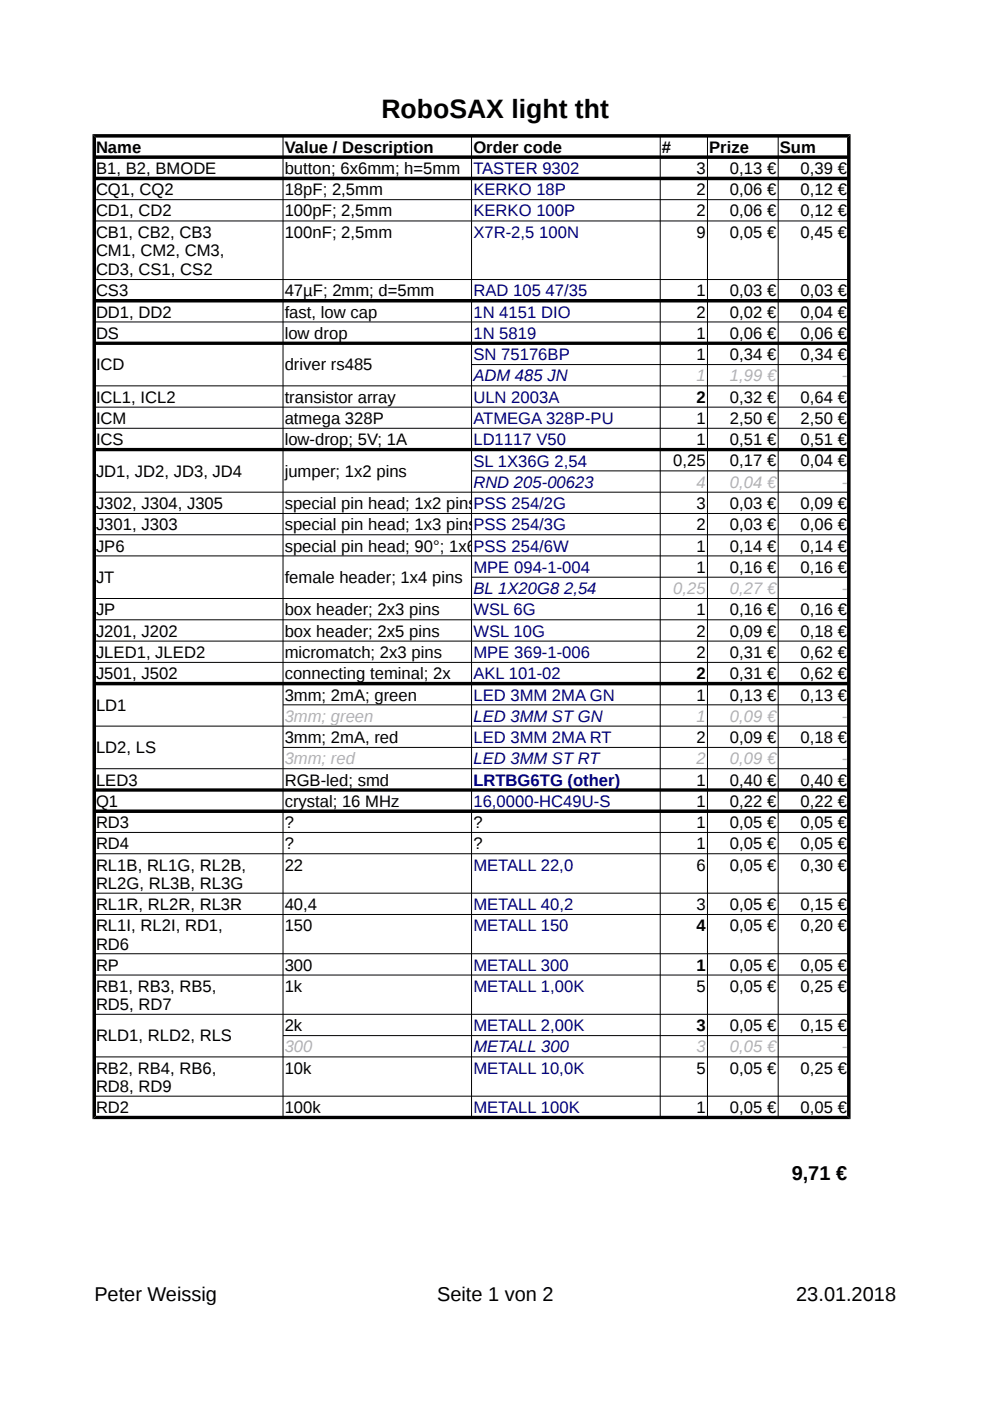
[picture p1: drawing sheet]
<svg xmlns="http://www.w3.org/2000/svg" width="210mm" height="297mm" viewBox="0 0 210 297" stroke-linecap="round" stroke-linejoin="round" font-family="sans-serif">
<defs><g id="words">
<text font-size="5.6" x="80.9" y="25.1">RoboSAX light tht</text>
<g font-size="4.2">
<text x="167.9" y="250.1">9,71 €</text>
<text x="20" y="275.9">Peter Weissig</text>
<text x="92.7" y="275.9">Seite 1 von 2</text>
<text x="168.8" y="275.9">23.01.2018</text>
</g>
<g font-size="3.5">
<text x="20.4" y="32.4">Name</text>
<text x="60.4" y="32.4">Value / Description</text>
<text x="100.4" y="32.4">Order code</text>
<text x="140.3" y="32.4">#</text>
<text x="150.4" y="32.4">Prize</text>
<text x="165.3" y="32.4">Sum</text>
<text x="20.4" y="36.9">B1, B2, BMODE</text>
<text x="20.4" y="41.4">CQ1, CQ2</text>
<text x="60.4" y="36.9">button; 6x6mm; h=5mm</text>
<text x="60.4" y="41.4">18pF; 2,5mm</text>
<text x="147.7" y="36.9">3</text>
<text x="147.7" y="41.4">2</text>
<text x="154.8" y="36.9">0,13 €</text>
<text x="154.8" y="41.4">0,06 €</text>
<text x="169.8" y="36.9">0,39 €</text>
<text x="169.8" y="41.4">0,12 €</text>
<text x="20.4" y="45.9">CD1, CD2</text>
<text x="60.4" y="45.9">100pF; 2,5mm</text>
<text x="147.7" y="45.9">2</text>
<text x="154.8" y="45.9">0,06 €</text>
<text x="169.8" y="45.9">0,12 €</text>
<text x="20.4" y="50.4">CB1, CB2, CB3</text>
<text x="60.4" y="50.4">100nF; 2,5mm</text>
<text x="147.7" y="50.4">9</text>
<text x="154.8" y="50.4">0,05 €</text>
<text x="169.8" y="50.4">0,45 €</text>
<text x="20.4" y="54.4">CM1, CM2, CM3,</text>
<text x="20.4" y="58.3">CD3, CS1, CS2</text>
<text x="20.4" y="62.8">CS3</text>
<text x="60.4" y="62.8">47µF; 2mm; d=5mm</text>
<text x="147.7" y="62.8">1</text>
<text x="154.8" y="62.8">0,03 €</text>
<text x="169.8" y="62.8">0,03 €</text>
<text x="20.4" y="67.3">DD1, DD2</text>
<text x="20.4" y="71.8">DS</text>
<text x="60.4" y="67.3">fast, low cap</text>
<text x="60.4" y="71.8">low drop</text>
<text x="147.7" y="67.3">2</text>
<text x="147.7" y="71.8">1</text>
<text x="154.8" y="67.3">0,02 €</text>
<text x="154.8" y="71.8">0,06 €</text>
<text x="169.8" y="67.3">0,04 €</text>
<text x="169.8" y="71.8">0,06 €</text>
<text x="147.7" y="76.3">1</text>
<text x="154.8" y="76.3">0,34 €</text>
<text x="169.8" y="76.3">0,34 €</text>
<text x="20.4" y="78.5">ICD</text>
<text x="60.4" y="78.5">driver rs485</text>
<text x="20.4" y="85.4">ICL1, ICL2</text>
<text x="20.4" y="89.9">ICM</text>
<text x="60.4" y="85.4">transistor array</text>
<text x="60.4" y="89.9">atmega 328P</text>
<text x="147.7" y="85.4">2</text>
<text x="147.7" y="89.9">1</text>
<text x="154.8" y="85.4">0,32 €</text>
<text x="154.8" y="89.9">2,50 €</text>
<text x="169.8" y="85.4">0,64 €</text>
<text x="169.8" y="89.9">2,50 €</text>
<text x="20.4" y="94.4">ICS</text>
<text x="60.4" y="94.4">low-drop; 5V; 1A</text>
<text x="147.7" y="94.4">1</text>
<text x="154.8" y="94.4">0,51 €</text>
<text x="169.8" y="94.4">0,51 €</text>
<text x="20.4" y="101.1">JD1, JD2, JD3, JD4</text>
<text x="60.4" y="101.1">jumper; 1x2 pins</text>
<text x="142.7" y="98.9">0,25</text>
<text x="154.8" y="98.9">0,17 €</text>
<text x="169.8" y="98.9">0,04 €</text>
<text x="20.4" y="107.9">J302, J304, J305</text>
<text x="60.4" y="107.9">special pin head; 1x2 pinsPSS 254/2G</text>
<text x="147.7" y="107.9">3</text>
<text x="154.8" y="107.9">0,03 €</text>
<text x="169.8" y="107.9">0,09 €</text>
<text x="20.4" y="112.4">J301, J303</text>
<text x="60.4" y="112.4">special pin head; 1x3 pinsPSS 254/3G</text>
<text x="147.7" y="112.4">2</text>
<text x="154.8" y="112.4">0,03 €</text>
<text x="169.8" y="112.4">0,06 €</text>
<text x="20.4" y="116.9">JP6</text>
<text x="60.4" y="116.9">special pin head; 90°; 1x6</text>
<text x="147.7" y="116.9">1</text>
<text x="154.8" y="116.9">0,14 €</text>
<text x="169.8" y="116.9">0,14 €</text>
<text x="20.4" y="123.6">JT</text>
<text x="60.4" y="123.6">female header; 1x4 pins</text>
<text x="147.7" y="121.5">1</text>
<text x="154.8" y="121.5">0,16 €</text>
<text x="169.8" y="121.5">0,16 €</text>
<text x="20.4" y="130.5">JP</text>
<text x="60.4" y="130.5">box header; 2x3 pins</text>
<text x="147.7" y="130.5">1</text>
<text x="154.8" y="130.5">0,16 €</text>
<text x="169.8" y="130.5">0,16 €</text>
<text x="20.4" y="135">J201, J202</text>
<text x="60.4" y="135">box header; 2x5 pins</text>
<text x="147.7" y="135">2</text>
<text x="154.8" y="135">0,09 €</text>
<text x="169.8" y="135">0,18 €</text>
<text x="20.4" y="139.5">JLED1, JLED2</text>
<text x="60.4" y="139.5">micromatch; 2x3 pins</text>
<text x="147.7" y="139.5">2</text>
<text x="154.8" y="139.5">0,31 €</text>
<text x="169.8" y="139.5">0,62 €</text>
<text x="20.4" y="144">J501, J502</text>
<text x="60.4" y="144">connecting teminal; 2x</text>
<text x="60.4" y="148.5">3mm; 2mA; green</text>
<text x="147.7" y="144">2</text>
<text x="147.7" y="148.5">1</text>
<text x="154.8" y="144">0,31 €</text>
<text x="154.8" y="148.5">0,13 €</text>
<text x="169.8" y="144">0,62 €</text>
<text x="169.8" y="148.5">0,13 €</text>
<text x="20.4" y="150.7">LD1</text>
<text x="20.4" y="159.7">LD2, LS</text>
<text x="60.4" y="157.5">3mm; 2mA, red</text>
<text x="147.7" y="157.5">2</text>
<text x="154.8" y="157.5">0,09 €</text>
<text x="169.8" y="157.5">0,18 €</text>
<text x="20.4" y="166.5">LED3</text>
<text x="60.4" y="166.5">RGB-led; smd</text>
<text x="147.7" y="166.5">1</text>
<text x="154.8" y="166.5">0,40 €</text>
<text x="169.8" y="166.5">0,40 €</text>
<text x="20.4" y="171.1">Q1</text>
<text x="60.4" y="171.1">crystal; 16 MHz</text>
<text x="147.7" y="171.1">1</text>
<text x="154.8" y="171.1">0,22 €</text>
<text x="169.8" y="171.1">0,22 €</text>
<text x="20.4" y="175.6">RD3</text>
<text x="60.4" y="175.6">?</text>
<text x="100.4" y="175.6">?</text>
<text x="147.7" y="175.6">1</text>
<text x="154.8" y="175.6">0,05 €</text>
<text x="169.8" y="175.6">0,05 €</text>
<text x="20.4" y="180.1">RD4</text>
<text x="20.4" y="184.6">RL1B, RL1G, RL2B,</text>
<text x="60.4" y="180.1">?</text>
<text x="60.4" y="184.6">22</text>
<text x="100.4" y="180.1">?</text>
<text x="147.7" y="180.1">1</text>
<text x="147.7" y="184.6">6</text>
<text x="154.8" y="180.1">0,05 €</text>
<text x="154.8" y="184.6">0,05 €</text>
<text x="169.8" y="180.1">0,05 €</text>
<text x="169.8" y="184.6">0,30 €</text>
<text x="20.4" y="188.6">RL2G, RL3B, RL3G</text>
<text x="20.4" y="192.9">RL1R, RL2R, RL3R</text>
<text x="20.4" y="197.4">RL1I, RL2I, RD1,</text>
<text x="60.4" y="192.9">40,4</text>
<text x="60.4" y="197.4">150</text>
<text x="147.7" y="192.9">3</text>
<text x="147.7" y="197.4">4</text>
<text x="154.8" y="192.9">0,05 €</text>
<text x="154.8" y="197.4">0,05 €</text>
<text x="169.8" y="192.9">0,15 €</text>
<text x="169.8" y="197.4">0,20 €</text>
<text x="20.4" y="201.4">RD6</text>
<text x="20.4" y="205.8">RP</text>
<text x="60.4" y="205.8">300</text>
<text x="147.7" y="205.8">1</text>
<text x="154.8" y="205.8">0,05 €</text>
<text x="169.8" y="205.8">0,05 €</text>
<text x="20.4" y="210.3">RB1, RB3, RB5,</text>
<text x="20.4" y="214.2">RD5, RD7</text>
<text x="60.4" y="210.3">1k</text>
<text x="147.7" y="210.3">5</text>
<text x="154.8" y="210.3">0,05 €</text>
<text x="169.8" y="210.3">0,25 €</text>
<text x="20.4" y="220.8">RLD1, RLD2, RLS</text>
<text x="60.4" y="218.6">2k</text>
<text x="147.7" y="218.6">3</text>
<text x="154.8" y="218.6">0,05 €</text>
<text x="169.8" y="218.6">0,15 €</text>
<text x="20.4" y="227.6">RB2, RB4, RB6,</text>
<text x="60.4" y="227.6">10k</text>
<text x="147.7" y="227.6">5</text>
<text x="154.8" y="227.6">0,05 €</text>
<text x="169.8" y="227.6">0,25 €</text>
<text x="20.4" y="231.6">RD8, RD9</text>
<text x="20.4" y="236">RD2</text>
<text x="60.4" y="236">100k</text>
<text x="147.7" y="236">1</text>
<text x="154.8" y="236">0,05 €</text>
<text x="169.8" y="236">0,05 €</text>
</g>
<g font-size="3.5" fill="#000080">
<text x="100.4" y="36.9">TASTER 9302</text>
<text x="100.4" y="41.4">KERKO 18P</text>
<text x="100.4" y="45.9">KERKO 100P</text>
<text x="100.4" y="50.4">X7R-2,5 100N</text>
<text x="100.4" y="62.8">RAD 105 47/35</text>
<text x="100.4" y="67.3">1N 4151 DIO</text>
<text x="100.4" y="71.8">1N 5819</text>
<text x="100.4" y="76.3">SN 75176BP</text>
<text x="100.4" y="80.9">ADM 485 JN</text>
<text x="100.4" y="85.4">ULN 2003A</text>
<text x="100.4" y="89.9">ATMEGA 328P-PU</text>
<text x="100.4" y="94.4">LD1117 V50</text>
<text x="100.4" y="98.9">SL 1X36G 2,54</text>
<text x="100.4" y="103.4">RND 205-00623</text>
<text x="100.4" y="116.9">PSS 254/6W</text>
<text x="100.4" y="121.5">MPE 094-1-004</text>
<text x="100.4" y="126">BL 1X20G8 2,54</text>
<text x="100.4" y="130.5">WSL 6G</text>
<text x="100.4" y="135">WSL 10G</text>
<text x="100.4" y="139.5">MPE 369-1-006</text>
<text x="100.4" y="144">AKL 101-02</text>
<text x="100.4" y="148.5">LED 3MM 2MA GN</text>
<text x="100.4" y="153">LED 3MM ST GN</text>
<text x="100.4" y="157.6">LED 3MM 2MA RT</text>
<text x="100.4" y="162">LED 3MM ST RT</text>
<text x="100.4" y="166.5">LRTBG6TG (other)</text>
<text x="100.4" y="171.1">16,0000-HC49U-S</text>
<text x="100.4" y="184.6">METALL 22,0</text>
<text x="100.4" y="192.9">METALL 40,2</text>
<text x="100.4" y="197.4">METALL 150</text>
<text x="100.4" y="205.8">METALL 300</text>
<text x="100.4" y="210.3">METALL 1,00K</text>
<text x="100.4" y="218.6">METALL 2,00K</text>
<text x="100.4" y="223.1">METALL 300</text>
<text x="100.4" y="227.6">METALL 10,0K</text>
<text x="100.4" y="236">METALL 100K</text>
</g>
<g font-size="3.5" fill="#b2b2b2">
<text x="147.7" y="80.9">1</text>
<text x="154.8" y="80.9">1,99 €</text>
<text x="178.5" y="80.9">-</text>
<text x="147.7" y="103.4">4</text>
<text x="154.8" y="103.4">0,04 €</text>
<text x="178.5" y="103.4">-</text>
<text x="142.7" y="126">0,25</text>
<text x="154.8" y="126">0,27 €</text>
<text x="178.5" y="126">-</text>
<text x="60.4" y="153">3mm; green</text>
<text x="147.7" y="153">1</text>
<text x="154.8" y="153">0,09 €</text>
<text x="178.5" y="153">-</text>
<text x="60.4" y="162">3mm; red</text>
<text x="147.7" y="162">2</text>
<text x="154.8" y="162">0,09 €</text>
<text x="178.5" y="162">-</text>
<text x="60.4" y="223.1">300</text>
<text x="147.7" y="223.1">3</text>
<text x="154.8" y="223.1">0,05 €</text>
<text x="178.5" y="223.1">-</text>
</g>
</g></defs>
<g fill="#000">
<path d="M19.6 28.4h160.7l-.7 .8h-159.2z" fill-rule="evenodd"/>
<path d="M20.4 32.9h159.2l.4 .4-.4 .4h-159.2l-.4-.4z" fill-rule="evenodd"/>
<path d="M20 37.8l.4-.3h159.2l.4 .3-.4 .4h-159.2z" fill-rule="evenodd"/>
<path d="M20.4 63.4h159.2l.4 .3-.4 .4h-159.2l-.4-.4z" fill-rule="evenodd"/>
<path d="M20.4 72.4h159.2l.4 .4-.4 .3h-159.2l-.4-.3z" fill-rule="evenodd"/>
<path d="M20 95.3l.4-.3h159.2l.4 .3-.4 .4h-159.2z" fill-rule="evenodd"/>
<path d="M20.4 144.6h159.2l.4 .4-.4 .3h-159.2l-.4-.3z" fill-rule="evenodd"/>
<path d="M20 167.5l.4-.4h159.2l.4 .4-.4 .4h-159.2z" fill-rule="evenodd"/>
<path d="M20.4 171.6h159.2l.4 .4-.4 .4h-159.2l-.4-.4z" fill-rule="evenodd"/>
<path d="M19.6 28.4l.8 .8v207.4l-.8 .7z" fill-rule="evenodd"/>
<path d="M19.6 237.3l.8-.7h159.2l.7 .7z" fill-rule="evenodd"/>
<path d="M180.3 28.4v208.9l-.7-.7v-207.4z" fill-rule="evenodd"/>
</g>
<g fill="none" stroke="#000" stroke-width=".21">
<path d="M60 28.8v208.1M100 28.8v208.1M140 28.8v208.1M150 28.8v208.1M165 28.8v208.1M20 42.3h160M20 46.8h160M20 59.3h160M20 68.3h160M100 77.3h80M20 81.8h160M20 86.3h160"/>
<path d="M20 90.8h160M100 99.8h80M20 104.4h160M20 108.9h160M20 113.4h160M20 117.9h160M20 126.9h160M20 131.4h160M20 135.9h160M100 122.4h80M20 140.4h160M20 154h160"/>
<path d="M60 149.4h120M60 158.5h120M20 163h160M20 176.5h160M20 181h160M20 189.4h160M20 193.9h160M20 202.2h160M20 206.7h160M20 215.1h160M60 219.6h120M20 224.1h160"/>
<path d="M20 232.4h160"/>
</g>
<use href="#words"/>
</svg>
